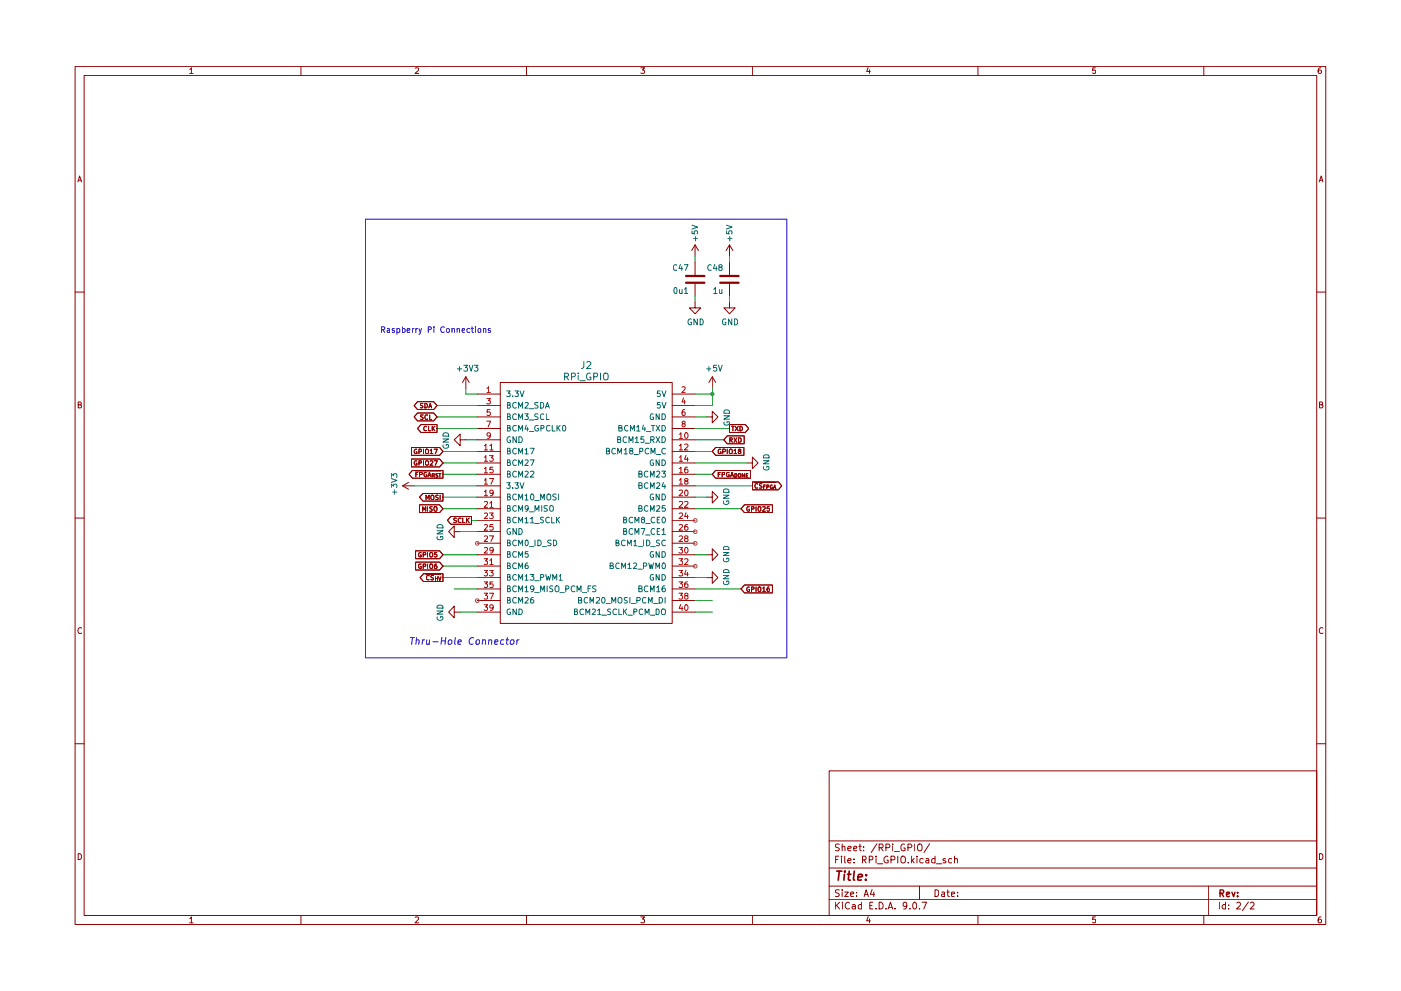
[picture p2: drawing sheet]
<svg xmlns="http://www.w3.org/2000/svg" width="420mm" height="297mm" viewBox="0 0 420 297" stroke-linecap="round" stroke-linejoin="round" font-family="sans-serif">
<g fill="none" stroke="#900000" stroke-width=".3">
<path d="M22.5 19.9h375.1v257.2h-375.1zM90.3 19.9v2.7M157.9 19.9v2.7M225.6 19.9v2.7M293.3 19.9v2.7M361 19.9v2.7M25.2 22.6h369.7v251.8h-369.7zM56.9 20.8l.5-.5v1.7M56.9 22h1M124.5 20.5l.7-.2 .4 .5-1.1 1.2h1.1M192.2 20.3h1.1l-.6 .7 .5 .2v.6l-.2 .2-.8-.2M260.3 20.2l-.4 1.2h1.1"/>
<path d="M260.8 20.9v1.1M328.5 20.3h-.8v.9l.8-.1v.8l-.8-.1M396.2 20.3h-.4a1.06 1.06 0 0 0-.2 1.7l.6-.2v-.6l-.6-.2-.3 .3M23.4 54.5l.5-1.8 .6 1.8M23.5 54h.8M395.6 54.5l.6-1.8 .5 1.8M395.8 54h.9M208.4 73.4l-1 1.7M208.4 73.4l1.1 1.7M208.4 73.4v3.5M208.4 78.6v3.8M218.8 73.4v3.5"/>
<path d="M218.8 78.6v3.8M218.8 73.4l-1 1.7M218.8 73.4l1 1.7M22.5 87.5h2.7M208.4 90.6v1.7h1.7l-1.7 1.8-1.6-1.8h1.6M208.4 85.1v3.8M218.8 90.6v1.7h1.7l-1.7 1.8-1.7-1.8h1.7M218.8 85.1v3.8M394.9 87.5h2.7M139.7 112.9l-1 1.7M139.7 112.9l1 1.7M139.7 112.9v3.5"/>
<path d="M143.1 118.1h6.9M150 114.6h51.6v72.3h-51.6zM201.6 118.1h6.8M213.6 112.9l-1 1.7M213.6 112.9l1 1.7M213.6 112.9v3.5M23.5 121.3l.7-.1 .1-.6-.8-.1v1.8h.6l.4-.6-.5-.4M123.4 137.6h8.4l1 1.2-1 1.2h-8.4zM123.4 134.1h8.4l1 1.2-1 1.2h-8.4zM125 138.2a.62 .62 0 0 0-.8 .6 .62 .62 0 0 0 .9 .6v-.5h-.3M125 134.7a.7 .7 0 0 0-.8 .4 .7 .7 0 0 0 .3 .9l.6-.1v-.4h-.3M125.2 123.8h4.8l1.1 1.2-1.1 1.2h-4.8l-1-1.2z"/>
<path d="M125.2 120.4h4.8l1.1 1.2-1.1 1.2h-4.8l-1-1.2zM125.6 138.8h.7v-.6l-.7-.1v1.3M125.6 135.4l.7-.1v-.6l-.7-.1v1.4M126.2 127.3h4.9v2.3h-4.9l-1-1.2zM126.8 121h-.6v.5l.4 .1 .2 .4-.2 .3-.5-.1M126.9 124.4l-.7 .1v.4l.7 .4-.2 .4-.5-.1M127 134.6v1.4M127 138.1v1.3M127.4 120.9a.68 .68 0 0 1 .8 .7 .68 .68 0 0 1-.8 .7zM127.7 138.3l.2-.2 .5 .2 .1 .7-.3 .4-.5-.1zM127.8 134.7l.4-.1a.88 .88 0 0 1 .1 1.4l-.6-.2zM127.9 127.9a.61 .61 0 0 0-.8 .6 .61 .61 0 0 0 .8 .5"/>
<path d="M128.3 124.5l-.6-.1a.66 .66 0 0 0-.3 .8 .66 .66 0 0 0 .9 .4M128.5 127.8v1.3h.6M128.6 122.3l.4-1.4 .5 1.4M128.7 121.8h.7M128.9 124.4v1.3h.6M129 138.3l.5-.2 .3 .4-.9 .9h.9M129 135l.4-.4v1.4M129 136h.8M129.6 127.8v1.3M129.8 128.4l.6 .7M130.2 138.1h.9l-.5 1.3M130.2 134.6h.9l-.5 1.4"/>
<path d="M130.4 127.8l-.8 .7M138 131.8v-1.7l-1.8 1.7 1.8 1.8v-1.8h1.7M143.1 121.6h6.9M143.1 125h6.9M143.1 128.4h6.9M143.1 131.8h6.9M143.1 135.3h6.9M143.1 138.8h6.9M201.6 121.6h6.8M201.6 125h6.8M201.6 128.4h6.8M201.6 131.8h6.8"/>
<path d="M201.6 135.3h6.8M201.6 138.8h6.8M211.9 125h1.7v-1.7l1.7 1.7-1.7 1.7v-1.7M214.6 134.1h8.5v2.4h-8.5l-1-1.2zM216.2 134.7l-.4-.1-.4 .4v.7l.2 .3 .6-.1v-.4h-.2M216.7 135.4h.6l.3-.3-.1-.3-.8-.2v1.4M218.1 130.6h5.1v2.4h-5.1l-1-1.2zM218.1 134.6v1.4M218.8 127.3h4.7l1 1.1-1 1.2h-4.7zM218.9 131.9l.6-.1v-.5l-.6-.1v1.4M219 134.6l.5 .1 .1 .9-.1 .4-.7-.2a.93 .93 0 0 1 .2-1.2zM219.2 131.9l.4 .7"/>
<path d="M219.4 127.8h.7M219.8 127.8v1.3M220.1 135l.5-.4v1.4M220.1 131.2l.9 1.4M220.1 136h.8M220.5 127.8l.9 1.3M221 131.2l-.9 1.4M221.4 127.8l-.9 1.3M221.5 131.2l.7 .4v.6l-.4 .4h-.3zM221.7 135.2l-.2-.4 .6-.1 .1 .4-.8 .4 .2 .5h.5l.1-.6-.3-.2M221.9 127.8a.68 .68 0 0 1 .8 .6 .68 .68 0 0 1-.8 .7zM223.9 138.8h1.7v-1.8l1.7 1.8-1.7 1.7v-1.7"/>
<path d="M395.7 121.3l.8-.1 .1-.6-.9-.1v1.8h.7l.3-.6-.4-.4M22.5 155.3h2.7M120.7 145.6h3.5M120.7 145.6l1.8 1M122.5 144.6l-1.8 1M123.7 141h9.1v2.3h-9.1l-1-1.1zM124.5 141.1h7.7M124.7 142.2h.4M125.3 141.6h-.6v1.3M125.8 142.2h.8v-.6h-.8v1.3M125.8 151.3h6l1 1.2-1 1.2h-6zM126.7 153.2v-1.3l.5 .9 .5-.9v1.3"/>
<path d="M126.8 147.9h6v2.3h-6l-1-1.2zM127.8 149.8v-1.4l.4 1 .5-1v1.4M127.9 141.6h-.5l-.2 .3v.7l.4 .3 .4-.2v-.4h-.2M128.3 151.9v1.3M128.4 142.9l.4-1.3 .5 1.3M128.5 142.5h.6M129.3 148.6l.2-.2 .5 .2v1.1l-.7-.1zM129.6 142.5h.5l.2-.3-.7-.2v1M129.6 151.9h-.6l-.1 .2v.3l.6 .3v.5h-.6M129.9 142.5l.4 .5M130.2 152.1l.7-.2 .2 .4-.2 .9h-.4a.93 .93 0 0 1-.3-1.1zM131.3 142h-.5l-.1 .4a.41 .41 0 0 1 .5 .1 .41 .41 0 0 1 0 .5h-.5"/>
<path d="M131.4 148.5l-.5-.1-.3 .3 .3 .4 .5 .2v.3l-.8 .1M131.6 142h.6M131.9 142v1M132 148.4v1.4M135.2 154.8h6.2v2.3h-6.2l-1-1.1zM136.2 159.3v-1.7l-1.7 1.7 1.7 1.8v-1.8h1.8M136.9 155.4l-.6-.1-.2 .2 .2 .5 .5 .1v.4h-.7M138.3 155.4l-.5-.1-.4 .3 .1 .9h.8M138.8 155.3v1.3h.6M139.9 155.3v1.3M140.1 155.9l.6 .7M140.7 155.3l-.8 .7"/>
<path d="M143.1 142.2h6.9M143.1 145.6h6.9M143.1 149h6.9M143.1 152.5h6.9M143.1 156h6.9M143.1 159.3h6.9M201.6 142.2h6.8M201.6 145.6h6.8M201.6 149h6.8M201.6 152.5h6.8M201.6 156h6.8M201.6 159.3h6.8"/>
<path d="M211.9 149h1.7v-1.7l1.7 1.7-1.7 1.8v-1.8M214.6 141h10.5v2.3h-10.5l-1-1.1zM215.4 142.2h.5M216.1 141.6h-.7v1.3M216.6 142.2h.7v-.6h-.7v1.3M218.7 141.6h-.6a.71 .71 0 0 0-.2 .9 .71 .71 0 0 0 .8 .3v-.5h-.3M219.1 142.9l.4-1.3 .5 1.3M219.2 142.5h.7M220.4 142h.4l.2 .2-.2 .8h-.4zM221.6 142l.5 .1-.1 .9-.5-.1zM223.3 142v1l-.7-1v1M223.3 151.3h8.3v2.4h-8.3l-1.1-1.2z"/>
<path d="M223.8 142.5h.3M224.3 142h-.5v1h.5M224.7 151.9h-.5a.66 .66 0 0 0-.3 .9 .66 .66 0 0 0 .9 .3v-.4h-.3M225.4 152.6l.7-.1v-.6h-.7v1.3M225.6 144.4h7.8l1 1.2-1 1.2h-7.8zM226.2 144.6h6.5M226.7 151.9v1.3M227.2 145.1a.66 .66 0 0 0-.9 .3 .66 .66 0 0 0 .4 .9l.5-.1M227.5 151.9l.7 .2v.9l-.3 .2h-.4l-.2-.5zM228.5 145h-.7a.56 .56 0 0 0 .6 .8l-.1 .5h-.5M228.8 152l.6-.1 .1 .3-.8 1h.8M229 145.9h.4"/>
<path d="M229.5 145.4h-.5v1.1M230 146l.5-.1v-.4l-.5-.1v1.1M230.7 151.9h-.6l-.1 .6 .6-.1 .1 .7-.2 .1-.5-.1M231.6 145.5l-.1-.1a.52 .52 0 0 0-.5 .6 .52 .52 0 0 0 .6 .4v-.4h-.1M232 146.5l.3-1.1 .4 1.1M232.1 146.1h.5M394.9 155.3h2.7M124.6 165.1h7.2l1 1.2-1 1.2h-7.2zM124.6 168.5h7.2l1 1.2-1 1.2h-7.2zM126.3 165.7l-.3-.1-.4 .3v.7l.4 .4 .3-.1v-.5h-.2M126.3 169.1h-.5l-.2 .2v.8l.4 .3 .3-.1v-.5h-.2M126.9 166.3h.7l.1-.5-.8-.2v1.4"/>
<path d="M126.9 169.8l.7-.1 .1-.5-.8-.1v1.3M127 172h5.8v2.3h-5.8l-1-1.2zM127.8 172.1h4.4M128.3 165.6v1.4M128.3 169.1v1.3M128.7 172.6a.63 .63 0 0 0-.9 .5 .63 .63 0 0 0 .9 .6M128.9 165.8l.3-.2 .5 .2 .1 .7-.3 .5-.6-.2zM129 169.1l.7 .1a.77 .77 0 0 1-.5 1.2l-.3-.5zM130 172.6l-.5-.1-.3 .2 .2 .4 .6 .2v.4h-.8M130.6 172.9v1.1M130.6 173.4h.5M130.9 169.1l-.4 .1-.2 1 .3 .2 .5-.2-.2-.6h-.5l-.1 .2"/>
<path d="M131 165.6h-.6l-.1 .7 .5-.2 .3 .6-.3 .3-.5-.2M131.1 172.9v1.1M131.5 172.9l.4 1.1 .3-1.1M143.1 162.8h6.9M143.1 166.3h6.9M143.1 169.7h6.9M143.1 173.1h6.9M143.1 176.5h6.9M201.6 162.8h6.8M201.6 166.3h6.8M201.6 169.7h6.8M201.6 173.1h6.8"/>
<path d="M201.6 176.5h6.8M211.9 166.3h1.7v-1.8l1.7 1.8-1.7 1.7v-1.7M211.9 173.1h1.7v-1.7l1.7 1.7-1.7 1.7v-1.7M223.3 175.3h8.3v2.4h-8.3l-1.1-1.2zM224.7 176a.59 .59 0 0 0-.8 .6 .59 .59 0 0 0 .9 .5v-.4h-.3M225.4 176.6l.7-.1v-.5l-.7-.1v1.4M226.7 175.9v1.4M227.4 176.1l.3-.2 .5 .2v1l-.3 .2-.5-.2zM228.8 176.3l.3-.4v1.4M228.8 177.3h.7M230.6 175.9l-.4 .1-.2 1 .3 .3 .5-.3-.3-.6-.5 .3M24.5 188.3a.79 .79 0 0 0-1.1 .7 .79 .79 0 0 0 1.1 .7"/>
<path d="M136.2 183.5v-1.8l-1.7 1.8 1.7 1.7v-1.7h1.8M143.1 180h6.9M143.1 183.5h6.9M201.6 180h6.8M201.6 183.5h6.8M396.7 188.3a.79 .79 0 0 0-1.1 .7 .79 .79 0 0 0 1.1 .7M22.5 222.9h2.7M248.7 231.1h146.2v43.3h-146.2zM394.9 222.9h2.7M23.5 255.9a.9 .9 0 0 1 1 .9 .9 .9 0 0 1-1 .8zM248.7 252.1h146.2M250.6 257.6h.7"/>
<path d="M251.5 256.6h-.9v2.1M251.7 253.1l-.8-.1-.4 .4 .2 .5 .8 .3 .2 .5-.4 .3-.8-.1M252.4 256.6l-.2 .2h.3l-.1-.2v.3M252.4 257.3v1.4M252.6 253.9l.2-.2h.5l.1 1.3M252.6 253v2M253.3 256.6v1.8l.3 .3M254.3 258l1-.2-.4-.5h-.3l-.3 .3v.8l.3 .3 .6-.1M254.3 254.3l1-.1-.1-.5a.6 .6 0 0 0-.9 .3l.1 .9h.8M256 254.3l1-.1-.1-.5h-.6l-.3 .3 .1 .9h.8M256.1 258.5v.2M256.1 257.5v.1"/>
<path d="M257.6 253.7h.7M257.9 253v1.8l.4 .2M258.7 257.7l1-.1 .1-.6-.4-.4h-.7v2.1M259 254.8v.2M259 253.7v.3M259.1 257.7l.7 1M260.7 257.7l1-.1 .1-.6-.3-.4h-.8v2.1M262.7 256.6v.3M262.7 257.3v1.4M263 252.9l-1.7 2.6M263.1 258.9h1.7M263.7 254.1l1.1-.2-.1-.8-1-.1v2"/>
<path d="M264.2 254.1l.6 .9M265.7 254.1l1-.1 .2-.3-.2-.6-1-.1v2M266.3 256.8a.97 .97 0 0 0-1.3 .7 .97 .97 0 0 0 .8 1.2l.6-.2v-.7h-.4M267.2 257.7l1-.1 .1-.7-.2-.3h-.9v2.1M267.7 253v.2M267.7 253.7v1.3M268.2 255.2h1.5M269.2 256.6v2.1M270.6 256.6l.6 .2a1.17 1.17 0 0 1-.2 1.9l-.7-.3a1.52 1.52 0 0 1 .3-1.8zM271.3 253.1a1 1 0 0 0-1.2 .7 1 1 0 0 0 .7 1.2l.6-.2v-.6h-.4M272.3 254.1l1-.2 .2-.5-.3-.3-.9-.1v2M272.4 258.5v.2"/>
<path d="M273.3 256.6v2.1M273.6 257.9l.6 .8M274.2 257.3l-.9 .8M274.3 253v2M275 256.6v.3M275 257.3v1.4M275.3 253.3a.67 .67 0 0 1 .7-.3 .67 .67 0 0 1 .5 .7l-.1 1.1-.4 .2-.5-.1a1.44 1.44 0 0 1-.2-1.6zM276.9 257.5a.6 .6 0 0 0-1.1 .2l.2 .9h.9M277.7 257.5l.2-.2 .6 .2 .1 1.2M278.6 257.8l-.7 .1-.3 .3 .3 .5 .7-.1M278.8 252.9l-1.7 2.6M280.4 257.5a.6 .6 0 0 0-1 .2v.6a.72 .72 0 0 0 1 .3"/>
<path d="M280.4 256.6v2.1M280.8 258.9h1.6M283.5 257.5l-.4-.2-.3 .4 .9 .7-.3 .3-.6-.1M285.4 257.5l-.6-.2-.3 .4 .1 .9h.8M286.3 257.6l.3-.3 .5 .2 .1 1.2M286.3 256.6v2.1M395.7 255.9a.9 .9 0 0 1 1.1 .9 .9 .9 0 0 1-1.1 .8zM56.9 275.3l.5-.5v1.8M56.9 276.6h1M90.3 274.4v2.7M124.5 275l.7-.2 .4 .5-1.1 1.3h1.1M157.9 274.4v2.7"/>
<path d="M192.2 274.8h1.1l-.6 .7 .5 .2v.7l-.2 .2-.8-.2M225.6 274.4v2.7M248.7 269.7h146.2M248.7 265.6h146.2M248.7 260.2h146.2M250.6 270.4v2.1M250.9 271.4l.9 1.1M251.7 266.8l-1.1 .1v.6l.9 .3 .2 .5-.4 .4-.8-.1M251.8 270.4l-1.2 1.2M252.6 266.7v.2M252.6 267.4v1.3M252.6 270.4v.3"/>
<path d="M252.6 271.1v1.4M253.3 267.4h1.1l-1.1 1.3h1.1M254.8 270.7a.91 .91 0 0 0-1.2 .1 .91 .91 0 0 0 0 1.2 .81 .81 0 0 0 1.1 .4l.1-.1M255.1 268.1l.9-.3-.1-.3-.5-.1-.3 .2 .1 1h.7M255.6 271.3l.3-.2 .6 .2v1.2M256.5 271.6l-.9 .2-.1 .2 .1 .4h.9M256.9 268.5v.2M256.9 267.5v.1M258.3 271.3l-.5-.2-.4 .4 .2 .9h.7M258.3 270.4v2.1M259.2 268.7l.6-2 .6 2M259.3 268.1h1"/>
<path d="M260.3 274.7l-.4 1.3h1.1M260.8 275.4v1.2M260.9 271.4h.6M261.5 266.6l-.5 1.5h1.3M261.8 270.4h-.9v2.1h.9M262 267.4v1.3M262.7 272.3v.2M263.7 270.4a1.03 1.03 0 0 1 1.2 1 1.03 1.03 0 0 1-1.2 1.1zM265.7 272.3v.2M266.4 272.5l.6-2.1 .7 2.1M266.5 271.9h1M268.4 272.3v.2"/>
<path d="M271.9 271.4l-.3 .3h-.4l-.4-.3v-.6l.4-.4h.4l.3 .4a1.44 1.44 0 0 1-.3 1.6l-.6 .1M272.9 272.3v.2M273.9 270.7l.3-.3a1.08 1.08 0 0 1 .7 1 1.08 1.08 0 0 1-.7 1.1l-.3-.2-.2-.6zM275.8 272.3v.2M275.8 265.6v4.1M276.5 270.4h1.4l-.9 2.1M280.4 266.7a1.02 1.02 0 0 1 1.1 1 1.02 1.02 0 0 1-1.1 1zM282.4 267.5h.8l.1 1.2M283.3 267.8l-.9 .4 .2 .5 .7-.1M284 267.4h.7M284.2 266.7v1.7l.5 .3M285.3 268.1l1-.3-.1-.3-.6-.1-.3 .2 .1 1h.8"/>
<path d="M287.2 268.5v.2M287.2 267.5v.1M293.3 274.4v2.7M328.5 274.8h-.8v.9l.8-.1v.9l-.8-.1M361 274.4v2.7M362.4 265.6v8.8M365.7 270.4v2.1M367.5 271.3l-.6-.2-.4 .4v.6a.72 .72 0 0 0 1 .3M367.5 270.4v2.1M368.5 272.3v.2M368.5 271.3v.1M370.9 270.7l.3-.3h.5l.3 .6-1.2 1.5h1.2"/>
<path d="M374.4 270.3l-1.8 2.7M375 270.7l.2-.3h.6l.3 .6-1.2 1.5h1.2M396.2 274.8l-.6 .1-.2 .4-.1 1 .3 .3 .6-.2v-.8l-.6-.1-.3 .3"/>
</g>
<path d="M365.9 267.8l.9-.1 .1-.8-1-.2v2.1M366.3 267.8l.7 1M367.8 268.1l1-.3-.1-.3-.6-.1-.3 .3 .1 .9 .2 .2 .6-.2M369.4 267.4l.6 1.4 .4-1.4M371.1 268.5l.2 .1-.2 .2v-.2v.2M371.1 267.5l.2 .1-.2 .1v-.2v.2" fill="none" stroke="#900000" stroke-width=".42"/>
<path d="M251 261.1h1.5M251.7 261.1l-.3 2.7M253.2 262l-.1 1.8M253.4 261.1l-.1 .3M254.2 262h1M254.7 261.1l-.3 2.4 .1 .2 .5 .1M256.2 261.1l-.3 2.4 .4 .3M257.3 263l1.3-.3v-.5l-.8-.2-.4 .5-.1 1.2h1M259.7 263.6l-.1 .2M259.8 262.2v.3" fill="none" stroke="#900000" stroke-width=".51"/>
<path d="M205.7 84.8h5.5M205.7 82.7h5.5M216 84.8h5.5M216 82.7h5.5" fill="none" stroke="#900000" stroke-width=".68"/>
<g fill="none" stroke="#b80000" stroke-width=".3">
<path d="M146 119.4h1.1l-.6 .7h.5v.8l-.3 .2-.7-.2M146 116.4l.6-.5v1.8M146 117.7h1.1M204.6 116.1l.5-.2 .4 .5-1 1.3h1M205 119.3l-.4 1.2h1M205.3 120v1.1M145.3 133.6l.4-.5v1.8M145.3 137.1l.4-.5v1.7M145.3 134.9h.9M145.3 138.3h.9M146 126.2h1.2l-.8 1.7M146.8 136.6h1.1l-.6 .6 .6 .3-.1 .6-.2 .2-.8-.2"/>
<path d="M146.9 133.6l.5-.5v1.8M146.9 134.9h1M147 122.8h-.9l-.1 .8 .9-.1 .1 .9-.3 .1-.7-.1M147.1 130.4l-.4 .3-.6-.1v-.7l.6-.2a1.06 1.06 0 0 1-.1 1.7h-.4M203.7 130.1l.5-.4v1.7M203.7 133.6l.5-.5v1.8M203.7 137.1l.5-.5v1.7M203.7 134.9h1M203.7 138.3h1M203.7 131.4h1M204.9 127l-.3-.3a.44 .44 0 0 1 .5-.5 .44 .44 0 0 1 .3 .6l-.1 .1a.55 .55 0 0 0-.7 .3 .55 .55 0 0 0 .3 .7 .48 .48 0 0 0 .6-.3 .48 .48 0 0 0-.4-.6M205.3 122.8l-.4 .1-.3 .3v1l.3 .3 .5-.1-.1-.9-.4-.1-.3 .4"/>
<path d="M205.3 133.3l.7-.2 .3 .5-1.1 1.3h1.1M205.5 129.9l.2-.2a.88 .88 0 0 1 .7 .9 .88 .88 0 0 1-.7 .8l-.4-.7zM205.7 136.5l-.4 1.2h1.1M206.2 137.2v1.1M145.3 140.5l.4-.5v1.7M145.3 143.9l.4-.5v1.7M145.3 147.4l.4-.5v1.7M145.3 150.5l.6-.2 .3 .5-1 1.3h1M145.3 153.9l.6-.1 .3 .5-1 1.1h1M145.3 157.4l.6-.2 .3 .4-1 1.3h1M145.3 141.7h.9M145.3 145.1h.9"/>
<path d="M145.3 148.6h.9M146.8 143.4h1.2l-.8 1.7M146.8 153.8h1.1l-.6 .6 .5 .2v.7l-.2 .1-.8-.1M146.9 150.8l.5-.5v1.8M146.9 152.1h1M147.8 140h-.8l-.1 .8 .8-.1 .1 .9-.2 .1-.7-.1M147.8 157.2h-.8l-.1 .8 .8-.1 .1 .8-.2 .2-.7-.2M147.9 147.6l-.3 .3h-.4l-.3-.3 .1-.5 .6-.2a1.06 1.06 0 0 1-.2 1.7h-.3M203.7 140.5l.5-.5v1.7M203.7 143.9l.5-.5v1.7M203.7 147.1l.7-.2 .3 .5-1.1 1.2h1.1M203.7 150.5l.7-.2 .3 .5-1.1 1.3h1.1"/>
<path d="M203.7 153.9l.7-.1 .3 .5-1.1 1.1h1.1M203.7 157.4l.7-.2 .3 .4-1.1 1.3h1.1M203.7 141.7h1M203.7 145.1h1M205.3 150.5l.7-.2 .3 .5-1.1 1.3h1.1M205.5 147.1l.2-.2a.88 .88 0 0 1 .7 .8 .88 .88 0 0 1-.7 .9l-.4-.7zM205.7 144.2l-.4-.4 .1-.2 .8-.1v.5l-.9 .5v.4l.4 .2 .6-.2-.1-.5-.2-.2M205.7 153.7l-.4 1.2h1.1M206.2 140h-.5l-.3 .4-.1 1 .4 .3 .5-.1v-.9l-.5-.1-.4 .4M206.2 157.2a.7 .7 0 0 0-.9 .7l.2 .9 .7-.1v-.8l-.5-.1-.4 .4M206.2 154.3v1.1M145.2 167.5h1l-.6 .6 .5 .2v.8l-.2 .1-.7-.1"/>
<path d="M145.2 170.9h1l-.6 .7 .5 .2v.7l-.2 .1-.7-.1M145.2 174.4h1l-.6 .6 .5 .2v.7l-.2 .2-.7-.2M145.2 177.8h1l-.6 .7 .5 .1v.8l-.2 .2-.7-.2M145.3 160.8l.6-.2 .3 .5-1 1.2h1M145.3 164.3l.6-.2 .3 .5-1 1.2h1M146.8 160.6h1.2l-.8 1.7M146.8 170.9h1.1l-.6 .7 .5 .2v.7l-.2 .1-.8-.1M146.8 177.8h1.2l-.8 1.8M146.9 168l.5-.5v1.7M146.9 169.2h1M147.8 174.4h-.8l-.1 .8 .8-.1 .1 .8-.2 .2-.7-.2M147.9 164.8l-.3 .3-.7-.3 .1-.5 .6-.2a1.06 1.06 0 0 1-.2 1.7h-.3"/>
<path d="M203.6 164.1h1.1l-.6 .7h.5v.8l-.2 .2-.8-.2M203.6 167.5h1.1l-.6 .6 .5 .2v.8l-.2 .1-.8-.1M203.6 170.9h1.1l-.6 .7 .5 .2v.7l-.2 .1-.8-.1M203.6 174.4h1.1l-.6 .6 .5 .2v.7l-.2 .2-.8-.2M203.6 177.8h1.1l-.6 .7 .5 .1v.8l-.2 .2-.8-.2M203.7 160.8l.7-.2 .3 .5-1.1 1.2h1.1M205.3 167.6l.7-.1 .3 .5-1.1 1.2h1.1M205.5 164.3l.2-.2a.89 .89 0 0 1 .6 .8 .89 .89 0 0 1-.6 .9l-.4-.7zM205.7 161.4l-.4-.4 .1-.2 .8-.1v.5l-.9 .5 .2 .6 .7-.1 .1-.5-.3-.3M205.7 178.6l-.4-.4 .1-.2 .8-.1v.5l-.9 .5v.3l.4 .4h.3l.3-.4-.1-.5-.2-.1M205.7 170.9l-.4 1.2h1.1M206.2 174.4a.7 .7 0 0 0-.9 .7l.2 .9 .7-.1v-.8l-.5-.1-.4 .3"/>
<path d="M206.2 171.5v1.1M145.2 181.3h1l-.6 .6 .6 .3-.1 .6-.2 .2-.7-.2M147.9 182l-.3 .3-.7-.3 .1-.6 .6-.1a1.06 1.06 0 0 1-.2 1.7h-.3M204.1 181.2l-.4 1.2h1.1M204.6 181.9v1.1M205.5 181.4l.2-.1a.89 .89 0 0 1 .6 .8 .89 .89 0 0 1-.6 .9l-.4-.7z"/>
</g>
<g fill="none" stroke="#006665" stroke-width=".3">
<path d="M152 117.2h1l-.5 .7h.4v.9l-.9-.1M153.8 118.7v.2M154.4 117.2h1l-.5 .7h.5v.9l-1-.1M156 117.2l.5 1.7 .6-1.7M198 117.2h-.8l-.1 .8 .8-.1 .1 .8-.3 .2-.6-.2M198.5 117.2l.6 1.7 .6-1.7M152.1 121.4l.8-.1v-.6l-.8-.1v1.7h.7l.3-.5-.4-.4M152.1 124.9l.8-.1v-.7l-.8-.1v1.7h.8l.2-.5-.4-.3M152.1 128.3l.8-.1v-.6l-.8-.1v1.7h.7l.3-.6-.4-.3M152.1 135.2l.8-.1v-.6l-.8-.1v1.7h.7l.3-.5-.4-.4M152.1 138.6l.8-.1v-.6l-.8-.1v1.7h.7l.3-.6-.4-.3M153 131a.81 .81 0 0 0-.9 .8 .81 .81 0 0 0 .9 .8l.1-.7h-.3"/>
<path d="M154.9 120.7a.79 .79 0 0 0-1.2 .8 .79 .79 0 0 0 1.2 .7M154.9 124.2a.85 .85 0 0 0-1.2 .4 .85 .85 0 0 0 .4 1.1l.8-.1M154.9 127.7a.76 .76 0 0 0-1.2 .7 .76 .76 0 0 0 1.2 .6M154.9 130.9v1.8l-1.1-1.8v1.8M154.9 134.5a.76 .76 0 0 0-1.2 .7 .76 .76 0 0 0 1.2 .7M154.9 138a.76 .76 0 0 0-1.2 .7 .76 .76 0 0 0 1.2 .7M155.5 122.3v-1.7l.6 1.2 .6-1.2v1.7M155.5 125.7v-1.7l.6 1.3 .6-1.3v1.7M155.5 129.2v-1.7l.6 1.2 .6-1.2v1.7M155.5 136.1v-1.7l.6 1.2 .6-1.2v1.7M155.5 139.5v-1.7l.6 1.2 .6-1.2v1.7M155.6 130.9a.9 .9 0 0 1 1 .9 .9 .9 0 0 1-1 .9z"/>
<path d="M157.4 124h1l-.6 .7 .5 .2v.7h-.9M157.5 120.7h.8l.1 .4-1 1.2h1M157.5 134.9l.4-.5v1.7M157.5 138l.6-.2 .3 .5-1 1.2h1M157.5 136.1h.9M157.8 127.4l-.3 1.2h1M158.2 128.1v1.1M158.7 122.5h1.4M158.7 125.9h1.4M158.7 129.4h1.4M159 134.4h1.2l-.8 1.7M159 137.8h1.2l-.8 1.7"/>
<path d="M161.4 120.7h-1v.5l.8 .4 .2 .4-.4 .3h-.6M161.4 124.1l-.7-.1-.3 .4 .1 .4 .8 .3v.5l-.9 .1M161.4 127.6a.78 .78 0 0 0-1 .8 .78 .78 0 0 0 1.1 .6v-.6h-.4M162.1 120.6a.85 .85 0 0 1 1 .9 .85 .85 0 0 1-1 .8zM162.2 128.4l.8-.1 .1-.6-.9-.2v1.7M163.1 124.2a.8 .8 0 0 0-1.1 .3 .8 .8 0 0 0 .2 1.1l.2 .1 .7-.1M163.6 122.3l.6-1.7 .6 1.7M163.7 121.8h.9M163.8 124v1.7h.9M164.9 127.7a.76 .76 0 0 0-1.1 .7 .76 .76 0 0 0 1.1 .6M165.6 127.5v1.7h.9M167 127.5v1.7"/>
<path d="M167.3 128.2l.7 1M168 127.5l-1 .9M168.8 127.7l.3-.2a.89 .89 0 0 1 .6 .9 .89 .89 0 0 1-.6 .8l-.4-.7zM181.9 135.2l.7-.1 .1-.6-.8-.1v1.7h.6l.3-.2v-.5l-.3-.2M184.6 134.5a.76 .76 0 0 0-1.1 .7 .76 .76 0 0 0 1.1 .7M185.3 131.7l.7-.1-.1-.6-.6-.1v1.8h.5l.4-.6-.4-.4M185.3 136.1v-1.7l.5 1.2 .6-1.2v1.7M185.6 128.3l.8-.1v-.5l-.8-.2v1.7h.7l.3-.6-.4-.3M187.2 134.9l.5-.5v1.7M187.2 136.1h.9M187.9 131.1a.83 .83 0 0 0-1.1 .6 .83 .83 0 0 0 .8 1l.3-.2M188.3 127.7a.74 .74 0 0 0-1 .7 .74 .74 0 0 0 1 .6"/>
<path d="M188.6 132.7v-1.8l.6 1.3 .6-1.3v1.8M189.1 129.2v-1.7l.6 1.2 .5-1.2v1.7M189.1 135.1l-.3-.3 .1-.3h.8v.5l-.9 .5 .3 .6h.4l.3-.4-.3-.6M190.2 136.2h1.2M190.5 131.4l.5-.5v1.8M190.5 132.7h1M190.9 128l.5-.5v1.7M190.9 129.2h1M191.9 135.3l.8-.1v-.7l-.8-.1v1.7M193 127.4l-.4 1.2h1M193 130.9h-.7l-.1 .8h.8v.8l-.2 .2-.6-.2M193.4 128.1v1.1"/>
<path d="M193.5 132.8h1.3M193.9 129.4h1.3M194.6 134.5a.76 .76 0 0 0-1.1 .7 .76 .76 0 0 0 1.1 .7M195.2 131.8l.8-.1 .1-.6-.9-.2v1.8M195.2 136.1v-1.7l.6 1.2 .6-1.2v1.7M195.3 127.5h1M195.6 131.8l.6 .9M195.8 127.5v1.7M195.9 124.1a.9 .9 0 0 0-.9 .6 .9 .9 0 0 0 .2 1l.8-.1v-.5h-.3M195.9 137.9a.78 .78 0 0 0-.9 .8 .78 .78 0 0 0 .9 .7l.1-.6h-.3M196.8 127.5l1.1 1.7M196.8 130.9l1.1 1.8"/>
<path d="M196.8 136.2h1.3M197.7 124v1.7l-.9-1.7v1.7M197.7 137.8v1.7l-.9-1.7v1.7M197.9 127.5l-1.1 1.7M197.9 130.9l-1.1 1.8M198 120.6h-.8l-.1 .8 .8-.1 .1 .9-.3 .1-.6-.1M198.5 120.6l.6 1.7 .6-1.7M198.5 124a.94 .94 0 0 1 1.1 .6 .94 .94 0 0 1-.4 1.1h-.7zM198.5 127.5a.86 .86 0 0 1 1.1 .9 .86 .86 0 0 1-1.1 .8zM198.5 130.9a.9 .9 0 0 1 1.1 .9 .9 .9 0 0 1-1.1 .9zM198.5 137.8a.86 .86 0 0 1 1.1 .9 .86 .86 0 0 1-1.1 .8zM199.6 134.5a.76 .76 0 0 0-1.1 .7 .76 .76 0 0 0 1.1 .7"/>
<path d="M152 144.7h1l-.5 .7 .5 .2-.1 .7-.9-.1M152.1 142.1l.8-.1v-.7l-.8-.1v1.8h.7l.3-.6-.4-.3M152.1 148.9l.8-.1v-.6l-.8-.1v1.8h.7l.3-.6-.4-.4M152.1 152.4l.8-.1v-.7h-.8v1.6h.7l.3-.5-.4-.3M152.1 155.8l.8-.1v-.6l-.8-.1v1.7h.7l.3-.6-.4-.3M153 158.5a.81 .81 0 0 0-.9 .8 .81 .81 0 0 0 .9 .8l.1-.7h-.3M153.8 146.2v.2M154.4 144.7h1l-.5 .7 .5 .2v.7l-1-.1M154.9 141.4a.79 .79 0 0 0-1.2 .7 .79 .79 0 0 0 1.2 .7M154.9 148.3a.79 .79 0 0 0-1.2 .7 .79 .79 0 0 0 1.2 .7M154.9 151.7a.76 .76 0 0 0-1.2 .7 .76 .76 0 0 0 1.2 .7M154.9 155.2a.76 .76 0 0 0-1.2 .7 .76 .76 0 0 0 1.2 .6"/>
<path d="M154.9 158.4v1.8l-1.1-1.8v1.8M155.5 143v-1.8l.6 1.3 .6-1.3v1.8M155.5 149.9v-1.8l.6 1.3 .6-1.3v1.8M155.5 153.2v-1.6l.6 1.2 .6-1.2v1.6M155.5 156.7v-1.7l.6 1.2 .6-1.2v1.7M155.6 158.4a.9 .9 0 0 1 1 .9 .9 .9 0 0 1-1 .9zM156 144.7l.5 1.7 .6-1.7M157.5 141.4l.6-.2 .3 .5-1 1.3h1M157.5 148.6l.4-.5v1.8M157.5 155.4l.4-.4v1.7M157.5 149.9h.9M157.5 156.7h.9"/>
<path d="M158.4 152.3l-.3 .4-.6-.4 .1-.7 .7 .1a1.17 1.17 0 0 1-.4 1.5h-.3M158.7 153.4h1.4M159.1 141.4l.7-.2 .3 .5-1.1 1.3h1.1M159.1 155.4l.5-.4v1.7M159.1 156.7h1M159.3 148.2l.2-.1a.95 .95 0 0 1 .6 .9 .95 .95 0 0 1-.6 .9 1.18 1.18 0 0 1-.2-1.7zM160.4 150h1.3M160.4 156.9h1.3M160.4 153.2v-1.6l.6 1.2 .6-1.2v1.6M162.1 149.9v-1.8l.6 1.3 .5-1.3v1.8M162.5 151.6v1.6M163 155.1l-.9 .1v.4l.6 .3 .3 .5-.3 .3-.6-.1"/>
<path d="M164.1 148.3l.3-.2a.6 .6 0 0 1 .8 .6v.6a.59 .59 0 0 1-.6 .6 .59 .59 0 0 1-.6-.6zM164.2 151.6h-.7l-.3 .3 .1 .4 .8 .4 .1 .3-.4 .2h-.6M164.8 155.2a.76 .76 0 0 0-1.2 .7 .76 .76 0 0 0 1.2 .6M164.9 151.8l.4-.2 .6 .2v.9l-.4 .5-.6-.2zM165.4 155v1.7h.9M166.8 148.2l-.7-.1-.3 .3 .1 .4 .8 .4v.5l-.9 .1M166.9 155v1.7M167.1 155.7l.7 1M167.6 148.1v1.8M167.8 155l-.9 1M187 155.8h.6l.3-.4-.1-.2-.8-.2v1.7h.7l.3-.6-.4-.3M187 159.3l.8-.2 .1-.4-.3-.3h-.6v1.8h.7l.3-.6-.4-.3"/>
<path d="M189.7 155.2a.76 .76 0 0 0-1.1 .7 .76 .76 0 0 0 1.1 .6M189.7 158.6a.79 .79 0 0 0-1.1 .7 .79 .79 0 0 0 1.1 .7M190.4 156.7v-1.7l.6 1.2 .6-1.2v1.7M191.6 142.1l.8-.1v-.6l-.8-.2v1.8h.7l.3-.6-.4-.3M191.6 145.5h.8v-.6l-.8-.2v1.7h.7l.3-.6-.4-.3M191.6 152.4l.8-.1v-.6l-.8-.1v1.6h.7l.3-.5-.4-.3M192.3 158.4h1.1l-.7 1.8M192.7 155.7l-.3-.3a.47 .47 0 0 1 .4-.4 .47 .47 0 0 1 .5 .4l-.2 .2a.55 .55 0 0 0-.7 .5 .55 .55 0 0 0 .7 .5l.2-.6-.3-.3M193.6 156.9h1.4M194.3 141.4a.79 .79 0 0 0-1.1 .7 .79 .79 0 0 0 1.1 .7M194.3 144.9a.76 .76 0 0 0-1.1 .6 .76 .76 0 0 0 1.1 .7M194.3 151.7a.76 .76 0 0 0-1.1 .7 .76 .76 0 0 0 1.1 .7"/>
<path d="M195.1 143v-1.8l.5 1.3 .6-1.3v1.8M195.1 146.4v-1.7l.5 1.2 .6-1.2v1.7M195.1 153.2v-1.6l.5 1.2 .6-1.2v1.6M195.9 148.2a.88 .88 0 0 0-1 .6 .88 .88 0 0 0 .6 1.1l.5-.2v-.6h-.3M196.3 155.2a.76 .76 0 0 0-1.1 .7 .76 .76 0 0 0 1.1 .6M196.3 158.6a.79 .79 0 0 0-1.1 .7 .79 .79 0 0 0 1.1 .7M196.9 141.4l.7-.2 .3 .5-1.1 1.3h1.1M196.9 144.9l.7-.2 .3 .5-1.1 1.2h1.1M196.9 151.7l.7-.1 .3 .5-1.1 1.1h1.1M197.1 155.8h.5M197.1 159.3h.5M197.7 148.1v1.8l-.9-1.8v1.8"/>
<path d="M197.9 155h-.8v1.7h.8M197.9 158.4h-.8v1.8h.8M198.5 141.2h1.1l-.6 .7 .5 .2v.7l-.3 .2-.7-.2M198.5 148.1a.9 .9 0 0 1 1.1 .9 .9 .9 0 0 1-1.1 .9zM198.5 158.9l.6-.5v1.8M198.7 155.2l.3-.2a.88 .88 0 0 1 .6 .9 .88 .88 0 0 1-.6 .8l-.5-.7zM199 144.6l-.5 1.2h1.1M199.4 145.3v1.1M199.5 151.6h-.9l-.1 .8 .9-.1 .2 .7-.4 .2-.7-.1M152.1 162.7l.8-.1v-.6l-.8-.1v1.7h.7l.3-.6-.4-.3M152.1 166.1l.8-.1v-.6h-.8v1.6h.7l.3-.5-.4-.4M152.1 169.6l.8-.1v-.7l-.8-.1v1.7h.7l.3-.5-.4-.3"/>
<path d="M152.1 173l.8-.1v-.6l-.8-.1v1.7h.7l.3-.6-.4-.3M152.1 176.4h.8v-.7l-.8-.1v1.8h.7l.3-.6-.4-.4M152.1 179.9l.8-.1v-.6l-.8-.1v1.7h.7l.3-.5-.4-.4M154.9 162.1a.76 .76 0 0 0-1.2 .6 .76 .76 0 0 0 1.2 .7M154.9 165.4h-.8a.85 .85 0 0 0-.4 1.1 .85 .85 0 0 0 1.2 .4M154.9 168.9a.79 .79 0 0 0-1.2 .7 .79 .79 0 0 0 1.2 .7M154.9 172.4a.76 .76 0 0 0-1.2 .7 .76 .76 0 0 0 1.2 .6M154.9 175.8a.79 .79 0 0 0-1.2 .7 .79 .79 0 0 0 1.2 .7M154.9 179.2a.76 .76 0 0 0-1.2 .7 .76 .76 0 0 0 1.2 .7M155.5 163.6v-1.7l.6 1.2 .6-1.2v1.7M155.5 167v-1.6l.6 1.1 .6-1.1v1.6M155.5 170.4v-1.7l.6 1.3 .6-1.3v1.7"/>
<path d="M155.5 173.9v-1.7l.6 1.2 .6-1.2v1.7M155.5 177.4v-1.8l.6 1.3 .6-1.3v1.8M157.5 172.7l.4-.5v1.7M157.5 176.1l.4-.5v1.8M157.5 179.2l.6-.1 .3 .5-1 1.2h1M157.5 173.9h.9M157.5 177.4h.9M157.8 161.9a.89 .89 0 0 1 .6 .8 .89 .89 0 0 1-.6 .9l-.3-.7zM158.2 168.7a.72 .72 0 0 0-.7 .8l.1 .8h.7l-.1-.8-.4-.1-.3 .4M158.3 165.4h-.7l-.1 .7 .7-.1 .1 .9-.2 .1-.6-.1M158.7 163.7h1.4M159 172.2h1.1l-.6 .6 .5 .2v.7l-.2 .2-.8-.2"/>
<path d="M159.9 179.1h-.3a1.06 1.06 0 0 0-.2 1.7l.6-.2v-.7l-.6-.2-.3 .4M160.1 176.4l-.3 .3-.5-.1-.1-.8 .6-.2 .3 .3-.1 1.1-.2 .3-.5 .1M160.4 174.1h1.3M160.4 177.5h1.3M160.4 161.9v1.7M161.3 161.9a.86 .86 0 0 1 1 .8 .86 .86 0 0 1-1 .9zM162.1 173.1h.7l.3-.3-.1-.4-.9-.2v1.7M162.1 177.4v-1.8l.6 1.3 .5-1.3v1.8M162.6 163.7h1.3M163.7 172.2l.4 1.7 .3-1.2 .4 1.2 .4-1.7M164.1 175.6v1.8M165.3 162l-1 .1v.5l.9 .3 .1 .3-.4 .4-.6-.1"/>
<path d="M165.8 173.9v-1.7l.6 1.2 .6-1.2v1.7M165.8 175.7l-.6-.1a.48 .48 0 0 0-.3 .6 .48 .48 0 0 0 .5 .3l.4 .4-.1 .3-.9 .1M165.9 161.9a.86 .86 0 0 1 1.1 .8 .86 .86 0 0 1-1.1 .9zM166.5 175.9l.4-.3a.6 .6 0 0 1 .7 .6v.6a.59 .59 0 0 1-.6 .6 .59 .59 0 0 1-.5-.6zM167.7 172.7l.4-.5v1.7M167.7 173.9h1M167.9 177.5h1.3M169.7 176.5l.8-.1-.1-.7-.7-.1v1.8M172.4 175.8a.79 .79 0 0 0-1.1 .7 .79 .79 0 0 0 1.1 .7M173.1 177.4v-1.8l.6 1.3 .5-1.3v1.8M173.5 179.9l.7-.1 .1-.6-.8-.1v1.7h.7l.3-.5-.4-.4M174.7 177.5h1.2"/>
<path d="M176.2 179.2h-.1a.83 .83 0 0 0-1 .6 .83 .83 0 0 0 .6 1l.5-.2M176.4 176.4h.6M177.2 175.6h-.8v1.8M178.7 175.7l-.9 .1v.5l.8 .3 .1 .4-.3 .4-.7-.1M178.8 179.2l.7-.1 .3 .5-1.1 1.2h1.1M180.6 179.2l.2-.1a.81 .81 0 0 1 .7 .9 .81 .81 0 0 1-.8 .7l-.3-.5zM183 169.6l.7-.1 .1-.6-.8-.2v1.7h.6l.3-.1 .1-.4-.4-.3M184.7 162.7l.8-.1-.1-.6-.7-.1v1.7h.6l.4-.6-.4-.3M185.4 179.3l.4-.2a.6 .6 0 0 1 .7 .6l-.1 .8-.6 .3-.5-.5zM185.7 168.9a.77 .77 0 0 0-1.1 .7 .77 .77 0 0 0 1.1 .7M186.4 170.4v-1.7l.6 1.3 .6-1.3v1.7M187.5 162.1a.76 .76 0 0 0-1.2 .6 .76 .76 0 0 0 1.2 .7"/>
<path d="M188.1 163.6v-1.7l.6 1.2 .6-1.2v1.7M188.1 179.2l-.6-.1a.48 .48 0 0 0-.3 .6 .48 .48 0 0 0 .6 .3l.3 .3-.1 .3-.8 .1M188.3 169.2l.5-.5v1.7M188.3 170.4h1M188.9 179.1v1.7M190 168.9l.6-.2 .3 .5-1 1.2h1M190.1 162.4l.4-.5v1.7M190.1 163.6h.9M190.4 160.2v-1.8l.6 1.3 .6-1.3v1.8M191.3 170.6h1.3M191.3 163.7h1.4M191.6 176.4h.8v-.6l-.8-.2v1.8h.7l.3-.6-.4-.4"/>
<path d="M193 169.7l.8-.1 .1-.7-.9-.2v1.7M193 161.9v1.7M193.6 160.4h1.4M193.7 179.2l-.5-.1-.5 .4 .1 1 .4 .3 .5-.2M193.9 161.9a.86 .86 0 0 1 1 .8 .86 .86 0 0 1-1 .9zM194.3 175.8a.79 .79 0 0 0-1.1 .7 .79 .79 0 0 0 1.1 .7M194.6 168.7l.4 1.7 .2-1.2 .4 1.2 .4-1.7M195.1 177.4v-1.8l.5 1.3 .6-1.3v1.8M195.2 163.7h1.3M195.9 165.4h-.7a.9 .9 0 0 0-.2 1 .9 .9 0 0 0 .9 .6l.1-.7h-.3M195.9 172.3a.78 .78 0 0 0-.9 .8 .78 .78 0 0 0 .9 .7l.1-.7h-.3M196.7 170.4v-1.7l.6 1.3 .5-1.3v1.7"/>
<path d="M196.9 176.1l.5-.5v1.8M196.9 177.4h1M197.7 165.4v1.6l-.9-1.6v1.6M197.7 172.2v1.7l-.9-1.7v1.7M197.7 179.1a.86 .86 0 0 1 1 .8 .86 .86 0 0 1-1 .9zM197.8 162h-.8l-.1 .6a.7 .7 0 0 1 .8 .8l-.2 .2-.7-.1M198.5 165.4h.7a.95 .95 0 0 1 .3 1.1 .95 .95 0 0 1-1 .5zM198.5 172.2a.86 .86 0 0 1 1.1 .9 .86 .86 0 0 1-1.1 .8zM198.5 160.2h1.1M198.7 168.9l.3-.2a.89 .89 0 0 1 .6 .9 .89 .89 0 0 1-.6 .8l-.3-.1-.2-.5zM199.4 175.6l-.5 .1-.3 .3-.1 1 .4 .4 .6-.2-.1-.8-.5-.1-.4 .3M199.5 179.1v1.7"/>
<path d="M199.6 162.1a.76 .76 0 0 0-1.1 .6 .76 .76 0 0 0 1.1 .7M153 182.6a.76 .76 0 0 0-.9 .8 .76 .76 0 0 0 1 .7v-.6h-.3M154.9 182.5v1.7l-1.1-1.7v1.7M155.5 180.8v-1.7l.6 1.2 .6-1.2v1.7M155.6 182.5a.86 .86 0 0 1 1.1 .9 .86 .86 0 0 1-1.1 .8zM172.3 183.3h.6l.2-.5-.2-.3h-.6v1.7l.8-.1 .1-.5-.3-.3M175 182.7a.76 .76 0 0 0-1.1 .7 .76 .76 0 0 0 1.1 .7M175.7 184.2v-1.7l.6 1.2 .6-1.2v1.7M177 180.8v-1.7l.5 1.2 .6-1.2v1.7M177.6 182.7l.6-.2 .4 .5-1.1 1.2h1.1M179.2 183l.5-.5v1.7M179.2 184.2h1.1"/>
<path d="M180.5 184.4h1.4M181.8 180.9h1.2M183.1 182.6h-.7l-.1 .5a.68 .68 0 0 1 .6 .3 .68 .68 0 0 1 .1 .7h-.8M183.5 180.8v-1.7l.6 1.2 .6-1.2v1.7M184.9 182.7a.76 .76 0 0 0-1.1 .7 .76 .76 0 0 0 1.1 .7M185.6 182.5v1.7h.8M187 182.5v1.7M187.3 183.2l.7 1M188 182.5l-1 1M188.3 184.4h1.4M189.3 180.9h1.3M190.1 183.4l.7-.1 .2-.5-.3-.3h-.6v1.7"/>
<path d="M191 180l.9-.1v-.7l-.9-.1v1.7M192.7 182.7a.72 .72 0 0 0-1 .1 .72 .72 0 0 0 .1 1l.5 .4 .4-.1M193.5 184.2v-1.7l.6 1.2 .5-1.2v1.7M194.5 180.8v-1.7l.6 1.2 .5-1.2v1.7M195.1 184.4h1.2M196 180.9h1.4M196.8 182.5a.9 .9 0 0 1 .9 .6 .9 .9 0 0 1-.3 1l-.6 .1zM198.5 182.7l.6-.2a1.01 1.01 0 0 1 0 1.7 .6 .6 0 0 1-.7-.6z"/>
</g>
<g fill="none" stroke="#009a00" stroke-width=".3">
<path d="M208.4 76.9v1.7M218.8 76.9v1.7M208.4 88.9v1.7M218.8 88.9v1.7M139.7 116.4v1.7h3.4M208.4 118.1h5.2M213.6 116.4v5.2h-5.2M131.1 125h12M131.1 121.6h12M131.1 128.4h12M132.8 138.8h10.3M132.8 135.3h10.3"/>
<path d="M139.7 131.8h3.4M208.4 125h3.5M208.4 138.8h15.5M208.4 128.4h10.4M208.4 131.8h8.7M208.4 135.3h5.2M124.2 145.6h18.9M132.8 152.5h10.3M132.8 149h10.3M132.8 142.2h10.3M138 159.3h5.1M141.4 156h1.7"/>
<path d="M208.4 152.5h13.8M208.4 149h3.5M208.4 142.2h5.2M208.4 145.6h17.2M132.8 173.1h10.3M132.8 166.3h10.3M132.8 169.7h10.3M136.2 176.5h6.9M208.4 176.5h13.8M208.4 173.1h3.5M208.4 166.3h3.5M138 183.5h5.1"/>
<path d="M208.4 183.5h5.2M208.4 180h5.2"/>
</g>
<g fill="none" stroke="#1806cb" stroke-width=".3">
<path d="M109.6 65.7h126.4v131.5h-126.4zM114.4 98.8l.8-.1 .2-.5-.3-.2h-.7v1.7M114.8 98.8l.6 .9M116.2 98.6h.6v1.1M116.8 98.9l-.7 .3 .2 .5 .5-.1M118.3 98.6l-.4-.1-.3 .2 .1 .3 .6 .1v.5h-.7M119 98.6l.5-.1 .4 .3-.2 .8h-.7M119 98.5v1.7M120.6 98.6l.6-.1 .3 .3-.2 .8h-.7M120.6 98v1.7M122.1 99.1l.8-.2v-.3l-.6-.1-.2 .2 .1 .9h.7M123.7 98.5v1.2"/>
<path d="M124.1 98.5l-.4 .3M124.7 98.5v1.2M125.2 98.5l-.5 .3M125.6 98.5l.5 1.2M126.4 98.5l-.5 1.6-.3 .1M128.4 98.8l.8-.1 .2-.5-.4-.2h-.6v1.7M130.1 98v.1M130.1 98.5v1.2M133.3 98.1a.76 .76 0 0 0-1.2 .7 .76 .76 0 0 0 1.2 .7M133.9 98.6l.3-.1 .5 .1-.1 1-.7-.1zM135.6 98.6h.6l.1 1.1M135.6 98.5v1.2"/>
<path d="M137.1 98.6h.7v1.1M137.1 98.5v1.2M138.6 99.1l.8-.2-.1-.3-.4-.1-.3 .2 .1 .9h.6M140.9 98.6l-.5-.1-.4 .3 .2 .8h.7M141.3 98.5h.7M141.6 98v1.4l.4 .3M142.6 98v.1M142.6 98.5v1.2M143.4 98.6l.3-.1 .4 .1-.1 1-.6-.1zM144.9 98.6h.7l.1 1.1M144.9 98.5v1.2M147.1 98.6l-.5-.1-.2 .2 .1 .3 .6 .1v.5h-.7"/>
<path d="M123.1 191.1h1.2M123.7 191.1l-.3 2M124.8 191.9h.8v1.2M125 191.1l-.3 2M126.7 191.8l-.1 1.3M127.3 191.8l-.4 .1-.2 .3M128 191.8l-.1 1.2h.8M128.9 191.8l-.2 1.3M129.8 192.4h1.6M132.4 192.1h1.1M132.5 191.1l-.3 2M133.7 191.1l-.3 2"/>
<path d="M134.5 191.9l.4-.1 .6 .1v.9l-.3 .2h-.7zM136.6 191.1l-.3 1.8 .3 .2M137.3 192.4l1-.1v-.4h-.8l-.2 1 .3 .2 .6-.1M142.1 191.3l-.5-.2-.5 .2a1.35 1.35 0 0 0-.3 1.6l.5 .2 .6-.1M142.9 191.9l.4-.1 .5 .1-.2 1.1h-.9zM144.8 191.9h.7v1.2M144.8 191.8l-.2 1.3M146.6 191.9h.8v1.2M146.6 191.8l-.1 1.3M148.3 192.4l1.1-.1-.1-.4h-.8l-.2 1 .3 .2 .6-.1M151.1 191.9h-.7l-.3 .3 .1 .8h.8M151.8 191.8h.8"/>
<path d="M152.1 191.1l-.2 1.8 .5 .2M153.2 191.9l.3-.1 .6 .1-.1 1.1-.3 .1-.6-.1zM155.1 191.8l-.2 1.3M155.7 191.8l-.4 .1-.3 .3"/>
</g>
<circle cx="213.6" cy="118.1" r=".64" fill="#009a00"/>
<g fill="none" stroke="#006665" stroke-width=".3">
<path d="M202.9 79.5a.8 .8 0 0 0-1 .3 .8 .8 0 0 0 .2 1.1l.2 .1 .6-.1M204 79.2l-.4 1.3h1.1M204.5 79.9v1.1M205.2 79.3h1.1l-.7 1.7M207.5 69.3v.7l.9 .1-.1-.8 .7-.1 .2 .3-.2 .6M207.5 67.5l1.7 .6-1.7 .6M207.9 71.5h1.3M208.6 70.9v1.3M213.3 79.5a.8 .8 0 0 0-1.1 .3 .8 .8 0 0 0 .2 1.1l.2 .1 .7-.1M214.4 79.2l-.4 1.3h1.1M214.8 79.9v1.1M217.8 69.3v.7l.9 .1-.1-.8h.8l.1 .2-.1 .6"/>
<path d="M217.8 67.5l1.7 .6-1.7 .6M218.3 71.5h1.2M218.9 70.9v1.3M202.4 86.3l.1-.1a1.06 1.06 0 0 1 .4 1.7l-.2 .1a.97 .97 0 0 1-.7-.8 .97 .97 0 0 1 .4-.9zM203.8 86.8l.1 1.1 .7-.1M204.6 86.8v1.2M205.3 86.7l.4-.5v1.8M205.3 88h.9M207.3 95.7a.81 .81 0 0 0-1 .8 .81 .81 0 0 0 1.1 .7v-.6h-.3M209.1 95.6v1.8l-1-1.8v1.8M210 95.6a.89 .89 0 0 1 .9 .9 .89 .89 0 0 1-.9 .9zM214 86.7l.5-.5v1.8"/>
<path d="M214 88h1.1M215.7 86.8l.1 1.1 .7-.1M215.9 80.1l-.3-.3v-.3l.8-.1 .1 .5-.9 .5 .1 .6 .8-.1 .1-.5-.4-.3M216.5 86.8v1.2M217.7 95.7a.83 .83 0 0 0-1 .8 .83 .83 0 0 0 1 .8v-.7h-.3M219.5 95.6v1.8l-1.1-1.8v1.8M220.2 95.6a.9 .9 0 0 1 1 .9 .9 .9 0 0 1-1 .9zM137.2 110.6h1.3M137.8 109.9v1.4M139.1 109.5h1.1l-.6 .7 .5 .1v.8l-.2 .2-.8-.2M140.7 109.5l.6 1.8 .5-1.8M142.2 109.5h1.1l-.6 .7 .6 .1v.8l-.3 .2-.8-.2"/>
<path d="M169.3 112.9h.8l.4-.4v-.3l-.4-.4h-.8v2.1M169.8 112.9l.7 1M171.4 112.9l1-.1 .1-.8-1.1-.2v2.1M173.4 111.8v.2l.2-.1-.2-.1v.2M173.4 112.5v1.4M173.9 114.1h1.6M175.1 108.4l-.1 1.8-.7 .3M176 108.6l.3-.2h.5l.4 .6-1.3 1.5h1.3M177 111.9a.95 .95 0 0 0-1.2 1 .95 .95 0 0 0 1.4 .8v-.7h-.4M178.1 112.9l1-.1 .1-.8-1.1-.2v2.1M180.1 111.8v2.1M181.1 112.1l.4-.3 .8 .3 .1 1.1-.3 .6-.6 .1-.4-.3z"/>
<path d="M211.9 110.6h1.3M212.6 109.9v1.4M214.9 109.5h-.9v.8l.8-.1 .1 .9-.3 .2-.6-.2M215.5 109.5l.5 1.8 .6-1.8M132.8 131.6h1.7l-1.7 .9h1.7M132.9 133.3a.78 .78 0 0 0 .8 1.1 .78 .78 0 0 0 .7-1.1h-.6v.3M133 129.9a.93 .93 0 0 1 1.1-.1 .93 .93 0 0 1 .4 .9h-1.7zM217.1 124.6h1.7l-1.7 1h1.7M217.2 126.5a.78 .78 0 0 0 .7 .9 .78 .78 0 0 0 .8-.9l-.7-.1v.3M217.3 123a.93 .93 0 0 1 1-.1 .93 .93 0 0 1 .5 1h-1.7zM228.9 138.1h1.7l-1.7 .9h1.7M229 139.9a.78 .78 0 0 0 .8 1 .78 .78 0 0 0 .7-1.1h-.5v.3"/>
<path d="M229 136.6a1.03 1.03 0 0 1 1.6 .2v.4h-1.7zM117.3 146.1v-1l.7 .6 .1-.5h.8l.1 .3-.1 .6M117.3 143.4l1.7 .6-1.7 .6M117.3 143.1v-1.1l.7 .6 .1-.5h.8l.1 .2-.1 .8M117.8 147.5h1.2M118.4 146.8v1.4M131.1 159.1h1.7l-1.7 .9h1.7M131.1 157.6a.95 .95 0 0 1 1.1-.3 .95 .95 0 0 1 .6 .9h-1.7zM216.9 148.4h1.7l-1.7 1h1.7M217 150.2a.78 .78 0 0 0 .8 1 .78 .78 0 0 0 .6-1.1h-.5v.4M217 146.9a.9 .9 0 0 1 1.1-.3 .9 .9 0 0 1 .5 1h-1.7zM131.1 160.9a.88 .88 0 0 0 .7 1 .88 .88 0 0 0 1-.6l-.1-.5h-.6v.3"/>
<path d="M216.9 165.6h1.7l-1.7 .9h1.7M216.9 172.5h1.7l-1.7 1h1.7M217 167.4a.78 .78 0 0 0 .8 1 .78 .78 0 0 0 .6-1.1h-.5v.3M217 164.1a.9 .9 0 0 1 1.1-.3 .9 .9 0 0 1 .5 1h-1.7zM217 174.2a.78 .78 0 0 0 .8 1.1 .78 .78 0 0 0 .6-1.1h-.5v.3M217 171a.89 .89 0 0 1 1-.3 .89 .89 0 0 1 .6 .9h-1.7zM131.1 183.1h1.7l-1.7 1h1.7M131.1 184.9a.81 .81 0 0 0 .9 1 .81 .81 0 0 0 .7-1.1h-.6v.4M131.1 181.6l.7-.2h.6l.4 .2v.7h-1.7z"/>
</g>
<g fill="none" stroke="#b44448" stroke-width=".3">
<circle cx="208.5" cy="159.4" r=".55"/>
<circle cx="208.5" cy="156" r=".55"/>
<circle cx="143.1" cy="162.9" r=".55"/>
<circle cx="208.5" cy="169.7" r=".55"/>
<circle cx="208.5" cy="162.9" r=".55"/>
<circle cx="143.1" cy="180" r=".55"/>
</g>
</svg>
